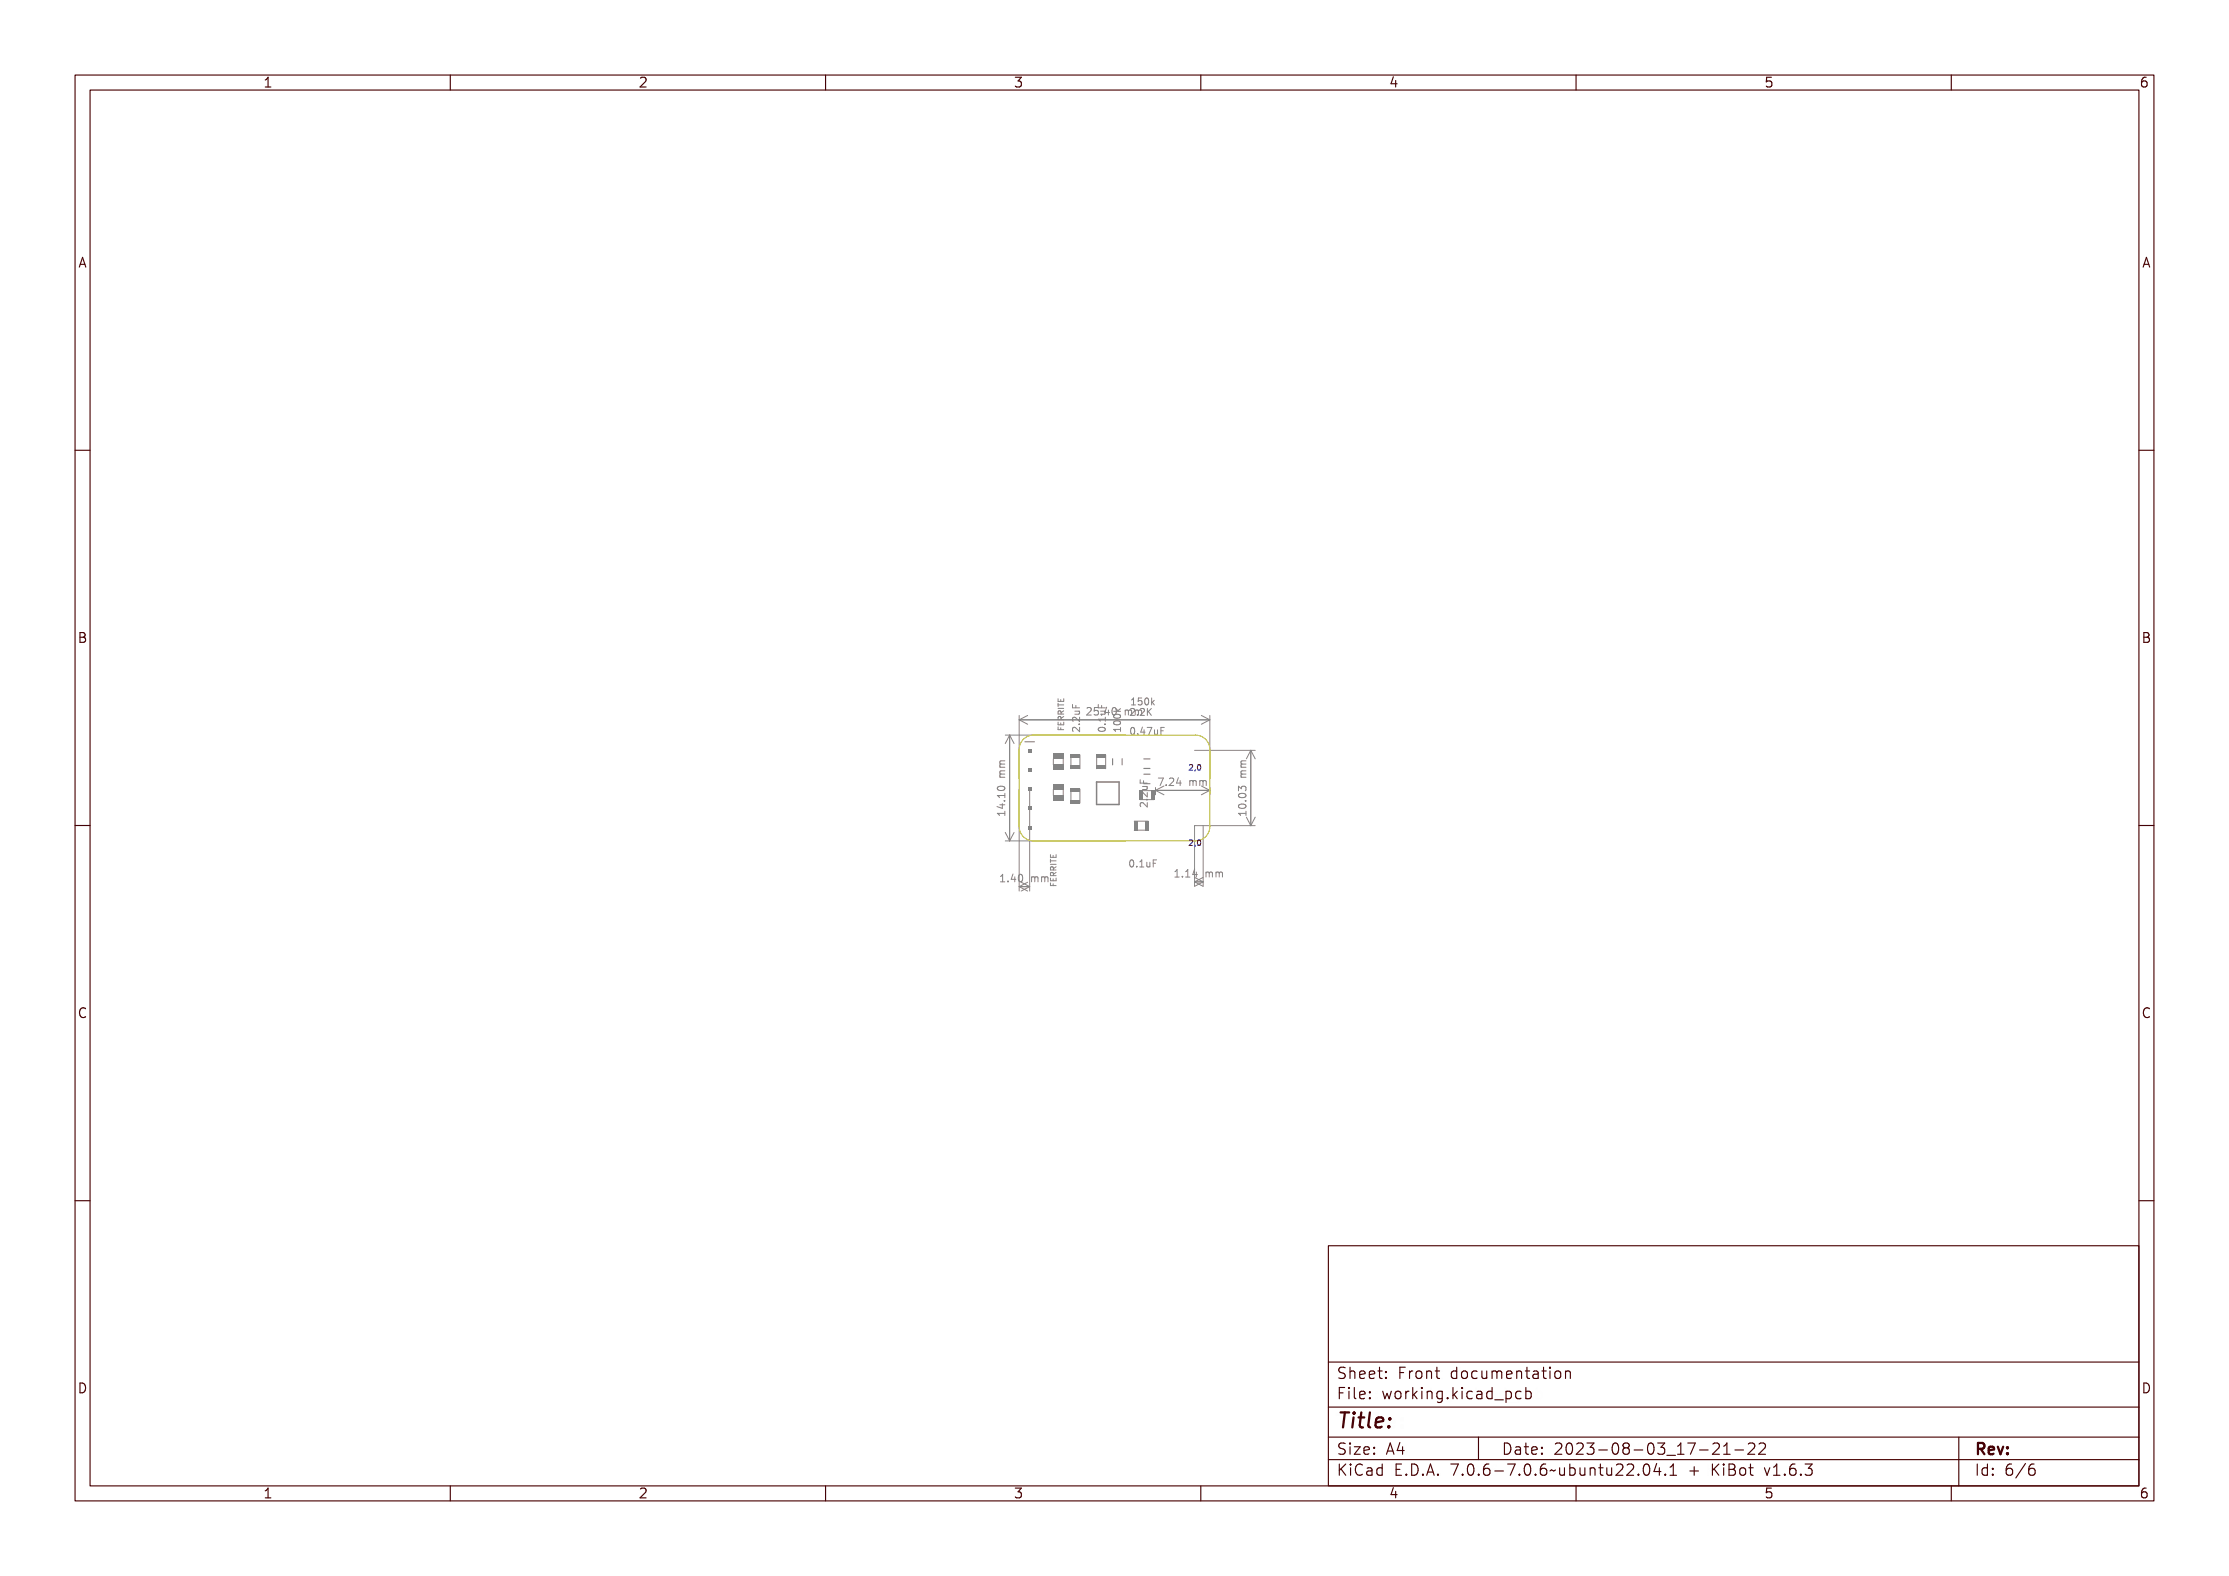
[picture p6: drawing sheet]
<svg xmlns="http://www.w3.org/2000/svg" width="297mm" height="210mm" viewBox="0 0 297 210" stroke-linecap="round" stroke-linejoin="round" font-family="sans-serif">
<defs><g id="words">
<text font-size="2.7" fill="#480000" x="178" y="190.3">Title:</text>
<g font-size="2" fill="#480000">
<text x="178" y="183.7">Sheet: Front documentation</text>
<text x="178" y="186.5">File: working.kicad_pcb</text>
<text x="178" y="193.9">Size: A4</text>
<text x="178" y="196.6">KiCad E.D.A. 7.0.6-7.0.6~ubuntu22.04.1 + KiBot v1.6.3</text>
<text x="200" y="193.9">Date: 2023-08-03_17-21-22</text>
<text x="263" y="196.6">Id: 6/6</text>
<text x="263" y="193.9">Rev:</text>
</g>
<g font-size="1.7" fill="#480000">
<text x="35" y="11.7">1</text>
<text x="85" y="11.7">2</text>
<text x="135" y="11.7">3</text>
<text x="185" y="11.7">4</text>
<text x="235" y="11.7">5</text>
<text x="285" y="11.7">6</text>
<text x="10.5" y="35.7">A</text>
<text x="285.5" y="35.7">A</text>
<text x="10.5" y="85.6">B</text>
<text x="285.5" y="85.6">B</text>
<text x="10.5" y="135.7">C</text>
<text x="285.5" y="135.7">C</text>
<text x="10.5" y="185.6">D</text>
<text x="285.5" y="185.6">D</text>
<text x="35" y="199.7">1</text>
<text x="85" y="199.7">2</text>
<text x="135" y="199.7">3</text>
<text x="185" y="199.7">4</text>
<text x="235" y="199.7">5</text>
<text x="285" y="199.7">6</text>
</g>
<g font-size="1.3" fill="#848484">
<text x="145.3" y="95.3">25.40 mm</text>
<text x="147.3" y="97.7" transform="rotate(-90 147.3 97.7)">0.1uF</text>
<text x="150.4" y="97.9">0.47uF</text>
<text x="154.8" y="104.7">7.24 mm</text>
<text x="133.9" y="108.2" transform="rotate(-90 133.9 108.2)">14.10 mm</text>
<text x="166.1" y="108.2" transform="rotate(-90 166.1 108.2)">10.03 mm</text>
<text x="133.7" y="117.5">1.40 mm</text>
<text x="150.3" y="115.6">0.1uF</text>
<text x="156.9" y="116.9">1.14 mm</text>
</g>
<g font-size="1.2" fill="#848484">
<text x="150.4" y="95.4">2.2K</text>
<text x="150.5" y="94">150k</text>
</g>
<g font-size="1" fill="#000084">
<text x="158.3" y="102.7">2,0</text>
<text x="158.3" y="112.8">2,0</text>
</g>
</g></defs>
<g fill="none" stroke="#848484" stroke-width=".13">
<path d="M133.9 98h16M134.5 98v14.1M134.5 98l.6 1.1M134.5 98l-.6 1.1M135.8 95.3v8.5M135.8 95.9h25.4M135.8 95.9l1.1 .6M136.9 95.3l-1.1 .6M141 96.9v.3h.7M141 93.1v.4h.7v-.4M141 93.7v.4M141 96.2v.4h.7v-.4"/>
<path d="M141 94.4h.7M141 93.9h.7M141 96.9h.1v.3h.2v-.3h.1v.3h.4v.1h-.8zM141 96.3h.1v.4h.2v-.4h.1v.4h.3v-.4h.1v.4h-.8zM141 94.5h.1v.2h.6v-.2h.1v.4h-.1v-.1h-.6v.1h-.1zM141 93.8h.1v.3h.7v.1h-.7v.2h-.1zM141 93.3h.1v.3h.2v-.3h.1v.3h.3v-.3h.1v.4h-.8zM141.1 95.8l.2-.1 .1 .2 .4-.3v.1l-.3 .3v.1h.3v.1h-.8zM141.1 95.2l.2-.1 .1 .2 .4-.3v.1l-.3 .3v.1h.3v.1h-.8zM141.1 95.9h.2l.1 .2h-.3zM141.1 95.3h.2l.1 .2h-.3zM141.3 93.2v.3"/>
<path d="M141.3 96.3v.3M141.3 97v.2M141.4 95.1l-.1-.3h-.2l-.1 .3h.7M141.4 95.9l-.1-.4h-.2l-.1 .4h.7M141.7 95.5l-.3 .2M141.7 94.7l-.3 .3M142.9 93.9v.4h.9M143 94h.1v.4h.2v-.4h.2v.4h.4v.1h-.9zM143 97.1a.58 .58 0 0 1 .8 .4v-.5h.1v.6l-.3-.2a.26 .26 0 0 0-.3-.2 .26 .26 0 0 0-.2 .2v.2h-.1v-.1zM143 95.6a.58 .58 0 0 1 .8 .3v-.4h.1v.6l-.3-.2a.26 .26 0 0 0-.3-.2 .26 .26 0 0 0-.2 .2v.2h-.1v-.2zM143.2 94.8h.7v.1h-.1a.22 .22 0 0 1 .1 .3 .22 .22 0 0 1-.3 .1h-.4v-.1h.5l.1-.1-.1-.2h-.5zM143.2 94.8h.6"/>
<path d="M143.4 94v.3M143.7 96.5h.2v.1h-.2zM143.8 94.8v.1v.2l-.6 .1M143.8 96.5h.1M143.8 96.9v.6l-.6-.6-.3 .2 .1 .4M143.8 95.6v.6l-.6-.6-.3 .2 .1 .3M145 94.3l-.2 .1M145.4 94.7l-.6 .6h.6M145.4 94.4a.35 .35 0 0 1 .5 .1 .35 .35 0 0 1-.2 .5l-.2 .2h.5v.1h-.6l.2-.3a.27 .27 0 0 0 .2-.3 .27 .27 0 0 0-.2-.3l-.2 .1zM146.2 94.4h.5v.1h-.4v.2a.36 .36 0 0 1 .5 .4 .36 .36 0 0 1-.6 .2v-.1a.26 .26 0 0 0 .4 0 .26 .26 0 0 0 0-.3 .26 .26 0 0 0-.4-.1zM146.4 95.7h.8v-.2h.1v.5h-.1v-.2h-.7l.1 .2h-.2zM146.4 94h.1v.4h.3v-.4h.1v.4h.4v.1h-.9z"/>
<path d="M146.4 97.2l.5-.2a.37 .37 0 0 1 .4 .3 .53 .53 0 0 1-.4 .3 .53 .53 0 0 1-.5-.3zM146.5 97.2a.41 .41 0 0 1 .7 .2 .41 .41 0 0 1-.7-.2zM146.6 94.8h.7v.1h-.1a.22 .22 0 0 1 .1 .3 .22 .22 0 0 1-.2 .1h-.5v-.1h.5l.1-.1-.1-.2h-.5zM147.1 96.5h.2v.1h-.2zM147.2 95.1h.2v.2h-.2zM148.2 94.4h.1v.6h.1v.1h-.1v.2h-.1v-.2h-.4zM148.2 94.5v.5h-.3zM148.4 96.2a.54 .54 0 0 1 .9 .2 .52 .52 0 0 1-.9-.1zM148.4 97.2h.8v-.2h.1v.5h-.1v-.2h-.6v.3h-.1zM148.5 96.5l.4-.2a.36 .36 0 0 1 .5 .3 .52 .52 0 0 1-.5 .3 .52 .52 0 0 1-.5-.3zM148.5 95.7l.4-.1a.36 .36 0 0 1 .5 .3 .52 .52 0 0 1-.5 .2 .52 .52 0 0 1-.5-.2zM148.6 96.5a.4 .4 0 0 1 .6 .2 .41 .41 0 0 1-.6-.2z"/>
<path d="M148.6 95.8a.4 .4 0 0 1 .6 .1 .41 .41 0 0 1-.6-.1zM148.7 94.5a.27 .27 0 0 1 .4 0l.1 .1a.43 .43 0 0 1 0 .5 .43 .43 0 0 1-.4 .2 .69 .69 0 0 1-.1-.8zM148.7 94.8l.2 .3 .4-.3v.1l-.3 .2 .3 .1v.1h-.9v-.1h.6l-.3-.3zM148.8 94.5l.1-.1a.54 .54 0 0 1 0 .8l-.2-.2zM149.3 96.9v.6M149.3 97.2h-.9l.2 .3M150.2 94.6h.3v.1l.3-.1v.7h-.1v-.6l-.1 .1v.5h-.1l-.1-.6-.1 .6h-.1zM150.5 94.5a.33 .33 0 0 1 .5 .1 .33 .33 0 0 1-.2 .5l-.2 .2h.4v.1h-.5l.2-.3a.25 .25 0 0 0 .2-.3 .25 .25 0 0 0-.2-.2h-.2zM150.6 97.1a.27 .27 0 0 1 .3-.1 .27 .27 0 0 1 .2 .2v.3a.37 .37 0 0 1-.3 .4l-.2-.1-.1-.1zM150.7 93.1h.3v.8h.2v.1h-.5v-.1h.2v-.7h-.2zM150.7 97.1a.39 .39 0 0 1 .3 .3 .39 .39 0 0 1-.2 .4l-.2-.2zM151 94.6h.3v.1l.3-.1v.7h-.1v-.6l-.1 .1v.5h-.1l-.1-.6-.1 .6h-.1z"/>
<path d="M151.4 93.1h.5v.1h-.4v.2a.33 .33 0 0 1 .4 .4 .33 .33 0 0 1-.5 .1v-.1a.23 .23 0 0 0 .3 .1 .23 .23 0 0 0 0-.3 .23 .23 0 0 0-.3-.1zM151.4 95.2h.2v.2h-.2zM151.5 97.7h.1v.2h-.1zM152 94.5a.33 .33 0 0 1 .5 .1 .33 .33 0 0 1-.2 .5l-.2 .2h.4v.1h-.5l.2-.3a.25 .25 0 0 0 .2-.3 .25 .25 0 0 0-.2-.2h-.2zM152.2 93.2a.27 .27 0 0 1 .3-.1 .27 .27 0 0 1 .2 .2v.2a.36 .36 0 0 1-.3 .5 .53 .53 0 0 1-.2-.8zM152.3 93.2a.39 .39 0 0 1 .3 .3 .39 .39 0 0 1-.2 .4l-.2-.2zM152.4 97h.1v.6h.1v.1h-.1v.2h-.1v-.2h-.4zM152.4 97.1v.5h-.3zM152.7 94.5h.1v.4l.4-.4h.2l-.4 .3 .4 .6h-.2l-.3-.5-.1 .1v.4h-.1zM152.8 97h.5l-.3 .9h-.1l.3-.8h-.4zM152.9 93h.1v.6l.3-.3h.1l-.2 .3 .3 .4h-.2l-.2-.4-.1 .4h-.1zM153.6 97.2h.1v.5l.1 .1 .2-.1v-.5h.1v.7h-.1v-.1a.22 .22 0 0 1-.3 .1 .22 .22 0 0 1-.1-.2z"/>
<path d="M154.3 97h.6v.1h-.4v.3h.3v.1h-.3v.4h-.2zM159.2 100h8M160.1 95.3l1.1 .6M161.2 95.3v8.5M161.2 95.9l-1.1 .6M166.7 100v10M166.7 100l.5 1.1M166.7 100l-.6 1.1M133 107.7h.8v-.2h.1v.5h-.1v-.2h-.7v.3h-.1zM133 106.8h.6v-.1h.1v.1h.2v.1h-.2v.4h-.1l-.6-.3zM133 105.3h.8v-.2h.1v.5h-.1v-.2h-.7v.2h-.1zM133 104.5a.62 .62 0 0 1 .9 .1 .56 .56 0 0 1-.5 .3 .56 .56 0 0 1-.5-.3z"/>
<path d="M133 108.5l.2 .2M133.1 104.5l.5-.1 .2 .2a.54 .54 0 0 1-.8 0zM133.1 106.9h.5v.3zM133.2 102.7h.7v.1h-.6l.1 .1h.5v.2h-.6l.6 .1v.1h-.7v-.3h.1zM133.2 101.9h.7v.1h-.6l.1 .1h.5v.2h-.6l.6 .1v.1h-.7v-.3h.1zM133.3 117.5h.6M133.4 116.7l-.1 .1M133.7 106.1h.2v.2h-.2zM133.9 116.6h.3v.8h.2v.1h-.5v-.1h.2v-.7h-.2zM133.9 108.1v.6M133.9 101.4h-.6M133.9 112.1h16"/>
<path d="M133.9 110.9l.6 1.2M134.8 117.3h.2v.2h-.2zM135.1 110.9l-.6 1.2M135.8 116.6h.1v.6h.1v.1h-.1v.2h-.1v-.2h-.4zM135.8 116.7v.5h-.3zM135.8 105.2v13.5M135.8 118.1h1.4M135.8 118.1l1.1 .6M136.1 117.6l1.1 .5M136.3 116.7a.27 .27 0 0 1 .4 0l.1 .1a.43 .43 0 0 1 0 .5 .43 .43 0 0 1-.4 .2 .69 .69 0 0 1-.1-.8zM136.4 116.7h.1a.54 .54 0 0 1 0 .8l-.2-.3zM136.9 117.6l-1.1 .5"/>
<path d="M137.2 105.2v13.5M137.2 118.1l-1.1 .6M137.8 116.8h.3v.1l.3-.1v.7h-.1v-.6l-.1 .1v.5h-.2v-.6l-.1 .6h-.1zM138.6 116.8h.3v.1l.3-.1v.7h-.1v-.6l-.1 .1v.5h-.1l-.1-.6-.1 .6h-.1zM140 117.7v.3h.7M140 113.9v.3h.7v-.3M140 114.5v.4M140 117v.4h.7v-.4M140 115.2h.7M140 114.7h.7M140 117.4h.1v.3h.2v-.3h.1v.3h.3v.1h-.7zM140 116.8h.1v.3h.2v-.3h.1v.3h.3v-.3v.4h-.7z"/>
<path d="M140 115h.1v.2h.6v-.2v.4v-.1h-.6v.1h-.1zM140 114.3h.1v.3h.6v.1h-.6v.2h-.1zM140 113.8h.1v.3h.2v-.3h.1v.3h.3v-.3v.4h-.7zM140.1 116.3l.2-.1 .1 .1 .3-.2v.1l-.3 .3v.1h.3h-.7zM140.1 115.7l.2-.1 .1 .1 .3-.2v.1l-.3 .3h.3v.1h-.7zM140.1 116.3h.2l.1 .3h-.3zM140.1 115.7h.2l.1 .2h-.3zM140.3 114v.2M140.3 117.1v.3M140.3 117.8v.2M140.4 115.9l-.1-.3-.3-.1v.4h.7M140.4 116.7l-.1-.4h-.3v.4h.7"/>
<path d="M140.7 116.3l-.3 .2M140.7 115.5l-.3 .3M150.5 114.8a.27 .27 0 0 1 .3-.2 .27 .27 0 0 1 .1 .3l.1 .2a.37 .37 0 0 1-.3 .5l-.2-.1-.1-.2zM150.6 114.8a.39 .39 0 0 1 .3 .3 .39 .39 0 0 1-.2 .4l-.2-.2zM151.3 115.4h.2v.2h-.2zM151.9 103.9v.5h1M152 114.7l.3-.1v.9h.2v.1h-.5v-.1h.2v-.7h-.2zM152 104h.1v.4h.3v-.3h.1v.3h.4v.2h-.9zM152 107.2a.58 .58 0 0 1 .8 .3v-.4h.1v.5l-.3-.2a.26 .26 0 0 0-.3-.2 .26 .26 0 0 0-.2 .2l.1 .2h-.2v-.1zM152 105.6a.58 .58 0 0 1 .8 .4v-.4h.1v.5l-.3-.2a.26 .26 0 0 0-.3-.2 .26 .26 0 0 0-.2 .2l.1 .2h-.2v-.1zM152.2 104.8h.7v.1h-.1a.22 .22 0 0 1 .1 .3 .22 .22 0 0 1-.3 .1h-.4v-.1h.5l.1-.1-.1-.2h-.5zM152.2 104.8h.7"/>
<path d="M152.4 104v.4M152.7 114.9h.1v.5l.1 .1 .2-.1v-.5h.1v.7h-.1v-.1a.22 .22 0 0 1-.3 .1 .22 .22 0 0 1-.1-.3zM152.7 106.5h.2v.2h-.2zM152.8 104.8l.1 .1-.1 .3h-.6M152.8 106.5h.1M152.9 107v.5l-.7-.5-.3 .1 .1 .4M152.9 105.6v.6l-.7-.6-.3 .2 .1 .3M153.5 114.6h.5v.2h-.4v.2h.4v.1h-.4v.5h-.1zM154 104.9v1M154 105.3h7.2M154 105.3l1.1 .6M154.3 103.7h.7"/>
<path d="M154.9 103.8h.6l-.4 .9h-.1l.3-.8h-.4zM155.1 104.7l-1.1 .6M155.9 104.5h.2v.2h-.2zM156.5 103.8a.35 .35 0 0 1 .5 .1 .35 .35 0 0 1-.2 .5l-.2 .2h.5v.1h-.6l.2-.3a.27 .27 0 0 0 .2-.3 .27 .27 0 0 0-.2-.3l-.2 .1zM156.6 116.9h.5M156.6 116.1v.1M157.1 116l.3-.1v.9h.2v.1h-.5v-.1h.2v-.7h-.2zM157.6 103.8h.2v.6h.1v.1h-.1v.2h-.1v-.2h-.5zM157.7 103.9v.5h-.3zM158.1 116.7h.1v.2h-.1zM158.7 116l.4-.1v.9h.2v.1h-.6v-.1h.2v-.7h-.2zM158.9 104h.2l.1 .1 .2-.1 .1 .7h-.1l-.1-.6-.1 .1v.5h-.1l-.1-.6v.6h-.1z"/>
<path d="M159.2 117.5h1.1M159.2 117.5l1.1 .6M159.2 116.9l1.1 .6M159.7 104h.2l.1 .1 .2-.1 .1 .7h-.1l-.1-.6-.1 .1v.5h-.1v-.6l-.1 .6h-.1zM159.8 115.9h.2v.7h.1v.1h-.1v.2h-.2v-.2h-.4zM159.8 116.1v.5h-.3zM160.1 104.7l1.1 .6M160.3 116.9l-1.1 .6M160.3 110v8.1M160.3 117.5l-1.1 .6M161 116.2h.3l.1 .1 .2-.1 .1 .7h-.1l-.1-.6-.1 .1v.5h-.1l-.1-.6-.1 .6h-.1zM161.2 104.9v1"/>
<path d="M161.2 105.3l-1.1 .6M161.8 116.2h.3l.1 .1 .2-.1 .1 .7h-.1l-.1-.6-.1 .1v.5h-.1l-.1-.6-.1 .6h-.1zM165.1 107.7h.9v-.2h.1v.5h-.1v-.2h-.8l.1 .3h-.2zM165.1 106.9a.62 .62 0 0 1 1 .1 .56 .56 0 0 1-.5 .3 .56 .56 0 0 1-.5-.3zM165.1 105.3a.62 .62 0 0 1 1 .1 .56 .56 0 0 1-.5 .3 .56 .56 0 0 1-.5-.3zM165.1 104.4l.3-.1 .1 .2a.31 .31 0 0 1 .5-.1 .31 .31 0 0 1 .1 .4l-.2 .1a.23 .23 0 0 0 .1-.3 .23 .23 0 0 0-.4 0v.1h-.1a.19 .19 0 0 0-.1-.2 .19 .19 0 0 0-.3 .1 .19 .19 0 0 0 .1 .2l-.1 .1zM165.2 108.5l.1 .2M165.2 106.9l.6-.1 .2 .2a.54 .54 0 0 1-.8 0zM165.2 105.3l.6-.1 .2 .2a.54 .54 0 0 1-.8 0zM165.3 102.7h.8v.1h-.7l.1 .1h.6v.2h-.7l.7 .1v.1h-.8v-.3h.1zM165.3 101.9h.8v.1h-.7l.1 .1h.6v.2h-.7l.7 .1v.1h-.8v-.3h.1zM165.9 106.1h.2v.2h-.2z"/>
<path d="M166 101.4h-.6M166 108.1v.6M166.1 108.9l.6 1.1M167.2 110h-8v8.1M167.2 108.9l-.5 1.1"/>
<circle cx="146.9" cy="97.3" r=".08"/>
<circle cx="148.9" cy="95.9" r=".08"/>
<circle cx="148.9" cy="96.6" r=".08"/>
<circle cx="148.9" cy="94.8" r=".09"/>
<circle cx="150.8" cy="97.5" r=".08"/>
<circle cx="152.4" cy="93.5" r=".08"/>
<circle cx="133.4" cy="104.6" r=".09"/>
<circle cx="136.5" cy="117.1" r=".09"/>
<circle cx="150.7" cy="115.1" r=".08"/>
<circle cx="165.6" cy="107" r=".09"/>
<circle cx="165.6" cy="105.4" r=".09"/>
</g>
<path d="M136.6 98.8h1.2" fill="none" stroke="#848484" stroke-width=".15"/>
<g fill="#848484">
<path d="M136.9 99.9h.6v.5h-.6z" fill-rule="evenodd"/>
<path d="M136.9 102.4h.6v.5h-.6z" fill-rule="evenodd"/>
<path d="M136.9 104.9h.6v.5h-.6z" fill-rule="evenodd"/>
<path d="M136.9 107.5h.6v.5h-.6z" fill-rule="evenodd"/>
<path d="M136.9 110h.6v.5h-.6z" fill-rule="evenodd"/>
</g>
<path d="M152.4 101.1h.8M152.4 102.4h.8" fill="none" stroke="#848484" stroke-width=".15"/>
<path d="M142.7 105.2v1.8M143.9 105.2v1.8" fill="none" stroke="#848484" stroke-width=".13"/>
<g fill="#848484">
<path d="M142.6 105.1h1.3v.5h-1.3z" fill-rule="evenodd"/>
<path d="M142.6 106.6h1.3v.5h-1.3z" fill-rule="evenodd"/>
</g>
<path d="M152.4 104.4h.8M152.4 103.2h.8" fill="none" stroke="#848484" stroke-width=".15"/>
<path d="M146.1 104.2h3v3h-3z" fill="none" stroke="#848484" stroke-width=".2"/>
<path d="M151.9 105.4h1.8M151.9 106.6h1.8" fill="none" stroke="#848484" stroke-width=".13"/>
<g fill="#848484">
<path d="M151.8 105.3h.5v1.3h-.5z" fill-rule="evenodd"/>
<path d="M153.3 105.3h.5v1.3h-.5z" fill-rule="evenodd"/>
</g>
<path d="M140.3 101.1v.8M141.7 101.1v.8" fill="none" stroke="#848484" stroke-width=".13"/>
<g fill="#848484">
<path d="M140.3 101.9h1.4v.7h-1.4z" fill-rule="evenodd"/>
<path d="M140.3 100.4h1.4v.8h-1.4z" fill-rule="evenodd"/>
</g>
<path d="M142.7 100.6v1.8M143.9 100.6v1.8" fill="none" stroke="#848484" stroke-width=".13"/>
<g fill="#848484">
<path d="M142.6 102h1.3v.5h-1.3z" fill-rule="evenodd"/>
<path d="M142.6 100.5h1.3v.5h-1.3z" fill-rule="evenodd"/>
</g>
<path d="M140.3 105.2v.8M141.7 105.2v.7" fill="none" stroke="#848484" stroke-width=".13"/>
<g fill="#848484">
<path d="M140.3 105.9h1.4v.8h-1.4z" fill-rule="evenodd"/>
<path d="M140.3 104.5h1.4v.7h-1.4z" fill-rule="evenodd"/>
</g>
<path d="M151.1 109.4h1.9M151.1 110.6h1.9" fill="none" stroke="#848484" stroke-width=".13"/>
<g fill="#848484">
<path d="M151.1 109.4h.5v1.3h-.5z" fill-rule="evenodd"/>
<path d="M152.6 109.4h.5v1.3h-.5z" fill-rule="evenodd"/>
</g>
<path d="M146.1 100.6v1.8M147.3 100.6v1.8" fill="none" stroke="#848484" stroke-width=".13"/>
<g fill="#848484">
<path d="M146.1 102h1.3v.5h-1.3z" fill-rule="evenodd"/>
<path d="M146.1 100.5h1.3v.5h-1.3z" fill-rule="evenodd"/>
</g>
<path d="M148.2 101.1v.8M149.5 101.1v.8" fill="none" stroke="#848484" stroke-width=".15"/>
<path d="M136.4 98.5l.8-.5h.5h21.6a1.91 1.91 0 0 1 1.9 1.9v10.2a1.91 1.91 0 0 1-1.9 2h-21.6a1.91 1.91 0 0 1-1.9-2v-10.2l.1-.5z" fill="none" stroke="#c2c200" stroke-width=".13"/>
<g fill="none" stroke="#000084" stroke-width=".13">
<path d="M158.4 112.1a.27 .27 0 0 1 .4 0 .27 .27 0 0 1-.2 .4l-.1 .2h.3v.1h-.4l.2-.4a.18 .18 0 0 0 .1-.3 .18 .18 0 0 0-.3 .1zM158.4 102a.26 .26 0 0 1 .4 .1 .26 .26 0 0 1-.2 .4l-.1 .1h.3v.1h-.4l.2-.3a.18 .18 0 0 0 .1-.3 .18 .18 0 0 0-.3 0zM159.1 112.6h.2v.1l-.2 .2zM159.1 102.6h.2v.1l-.2 .2zM159.6 112.1l.1-.1a.35 .35 0 0 1 .3 .4 .35 .35 0 0 1-.3 .4l-.1-.2zM159.6 102.1l.1-.1a.35 .35 0 0 1 .3 .4 .35 .35 0 0 1-.3 .3l-.1-.2zM159.7 112.1a.3 .3 0 0 1 .2 .3 .3 .3 0 0 1-.2 .3v-.3zM159.7 102.1a.3 .3 0 0 1 .2 .3 .3 .3 0 0 1-.2 .2v-.2z"/>
<circle cx="159.8" cy="112.4" r=".06"/>
<circle cx="159.8" cy="102.4" r=".06"/>
</g>
<g fill="none" stroke="#480000" stroke-width=".15">
<path d="M10 10h277v190h-277zM12 12h273v186h-273zM60 10v2M110 10v2M160 10v2M210 10v2M260 10v2M10 60h2M285 60h2M10 110h2M285 110h2M10 160h2"/>
<path d="M285 160h2M177 166h108v32h-108zM60 198v2M110 198v2M160 198v2M177 181.5h108M177 187.5h108M177 191.5h108M177 194.5h108M178.1 195.2h.2v.6l.6-.6h.3l-.6 .6 .6 .8h-.2l-.5-.7-.2 .2v.5h-.2zM178.2 185h.9v.2h-.7v.4h.6v.2h-.6v.7h-.2zM178.3 182.4l.5-.1h.2v.2a.34 .34 0 0 0-.4-.1 .34 .34 0 0 0-.2 .4 .62 .62 0 0 1 .6 .7 .71 .71 0 0 1-.8 .2v-.2a.4 .4 0 0 0 .4 .1 .4 .4 0 0 0 .3-.3l-.4-.2a.4 .4 0 0 1-.3-.3 .4 .4 0 0 1 .1-.4z"/>
<path d="M178.3 192.5l.5-.1h.2v.2a.34 .34 0 0 0-.4-.1 .34 .34 0 0 0-.2 .4 .62 .62 0 0 1 .6 .7 .71 .71 0 0 1-.8 .2v-.2a.4 .4 0 0 0 .4 .1 .4 .4 0 0 0 .3-.3l-.4-.2a.4 .4 0 0 1-.3-.3 .4 .4 0 0 1 .1-.4zM179.4 182.2h.2v.6a.35 .35 0 0 1 .4-.1 .35 .35 0 0 1 .2 .4v.6h-.2v-.8l-.2-.1a.28 .28 0 0 0-.2 .3v.6h-.2zM179.5 185.4h.4v.9h.4v.2h-.9v-.2h.3v-.8h-.2zM179.5 192.8h.4v.9h.4v.1h-.9v-.1h.3v-.8h-.2zM179.5 195.6h.4v.9h.4v.1h-.9v-.1h.3v-.8h-.2zM179.7 184.9h.2v.3h-.2zM179.7 192.3h.2v.3h-.2zM179.7 195.1h.2v.3h-.2zM180.6 184.9h.4v1.3l.1 .1h.3v.2a.4 .4 0 0 1-.5-.4v-1h-.3zM180.6 192.8h.8v.1l-.6 .8h.6v.1h-.8v-.1l.6-.8h-.6zM180.7 182.8a.49 .49 0 0 1 .6-.1 .49 .49 0 0 1 .2 .5h-.8a.42 .42 0 0 0 .3 .4 .42 .42 0 0 0 .4-.1v.2a.6 .6 0 0 1-.8-.1 .6 .6 0 0 1 .1-.8zM180.7 195.4l.3-.2h.2h.3v.2a.43 .43 0 0 0-.6 0 .43 .43 0 0 0-.2 .5 .43 .43 0 0 0 .2 .5 .43 .43 0 0 0 .6 0v.2a.62 .62 0 0 1-.7 0 .62 .62 0 0 1-.3-.7z"/>
<path d="M180.8 182.9l.2-.1a.27 .27 0 0 1 .3 .3h-.6zM181.8 195.6a.5 .5 0 0 1 .6-.1 .5 .5 0 0 1 .2 .5v.6h-.1v-.1a.38 .38 0 0 1-.5 .2 .38 .38 0 0 1-.2-.5 .38 .38 0 0 1 .4-.2h.3a.35 .35 0 0 0-.3-.4 .35 .35 0 0 0-.4 .2zM181.9 182.8a.49 .49 0 0 1 .6-.1 .49 .49 0 0 1 .2 .5h-.8a.42 .42 0 0 0 .3 .4 .42 .42 0 0 0 .5-.1v.2a.6 .6 0 0 1-.9-.1 .6 .6 0 0 1 .1-.8zM181.9 185.5a.49 .49 0 0 1 .6-.1 .49 .49 0 0 1 .2 .5h-.8a.42 .42 0 0 0 .3 .4 .42 .42 0 0 0 .5-.1v.2a.6 .6 0 0 1-.9-.1 .6 .6 0 0 1 .1-.8zM181.9 192.9a.49 .49 0 0 1 .6-.1 .49 .49 0 0 1 .2 .5h-.8a.42 .42 0 0 0 .3 .4 .42 .42 0 0 0 .5-.1v.2a.6 .6 0 0 1-.9-.1 .6 .6 0 0 1 .1-.8zM182 196.2l.5-.1a.31 .31 0 0 1-.2 .4 .31 .31 0 0 1-.4-.1zM182 182.9l.2-.1a.27 .27 0 0 1 .3 .3h-.6zM182 185.6l.2-.1a.27 .27 0 0 1 .3 .3h-.6zM182 193l.2-.1a.27 .27 0 0 1 .3 .3h-.6zM183 195.7l.4-.2 .2 .2v-.6h.2v1.5h-.2v-.1a.42 .42 0 0 1-.5 .1 .42 .42 0 0 1-.2-.5zM183.2 195.8a.23 .23 0 0 1 .4 0v.3a.33 .33 0 0 1-.2 .4 .48 .48 0 0 1-.2-.7zM183.2 182.3h.2v.4h.4v.1h-.4v.7l.1 .1h.3v.1a.41 .41 0 0 1-.6-.3v-.6h-.3v-.1h.3z"/>
<path d="M183.3 185.4h.2v.3h-.2zM183.3 186.2h.2v.3h-.2zM183.3 192.8h.2v.3h-.2zM183.3 193.6h.2v.2h-.2zM184.5 182.7h.2v.3h-.2zM184.5 183.5h.2v.2h-.2zM185.2 185.4h.2l.2 .8 .1-.5h.2l.2 .5 .1-.8h.2l-.2 1.1h-.2l-.2-.7-.2 .7h-.1zM185.4 195.2h.9v.2h-.7v.4h.6v.2h-.6v.5h.7v.1h-.9zM185.7 192.4h.2l.5 1.4h-.2l-.1-.3h-.5l-.1 .3h-.2zM185.8 192.6l.2 .7h-.4zM186.6 182.3h.9v.2h-.7v.4h.6v.2h-.6v.6h-.2zM186.7 185.5a.56 .56 0 0 1 .8 .2 .56 .56 0 0 1-.3 .7 .57 .57 0 0 1-.6-.2 .57 .57 0 0 1 .1-.7z"/>
<path d="M186.8 185.6a.26 .26 0 0 1 .3-.1 .26 .26 0 0 1 .2 .2v.2a.33 .33 0 0 1-.3 .4l-.2-.2zM186.9 196.4h.2v.2h-.2zM187.1 192.4h.2v.9h.2v.2h-.2v.3h-.2v-.3h-.6v-.2zM187.1 192.6v.7h-.4zM187.8 195.2a.76 .76 0 0 1 .9 .7 .76 .76 0 0 1-.9 .7zM188 195.4h.3a.73 .73 0 0 1 0 1.1h-.3zM188 182.7h.2v.2a.41 .41 0 0 1 .6-.2v.2a.37 .37 0 0 0-.5-.1 .37 .37 0 0 0-.1 .4v.5h-.2zM188 185.4h.2v.2a.41 .41 0 0 1 .6-.2v.2a.37 .37 0 0 0-.5-.1 .37 .37 0 0 0-.1 .4v.6h-.2zM189.1 184.9h.1v.9l.5-.4h.2l-.4 .4 .5 .7h-.2l-.4-.6-.2 .1v.5h-.1zM189.1 182.8a.56 .56 0 0 1 .8 .2 .56 .56 0 0 1-.3 .7 .57 .57 0 0 1-.6-.2 .57 .57 0 0 1 .1-.7zM189.2 182.9a.26 .26 0 0 1 .3-.1 .26 .26 0 0 1 .2 .2v.2a.33 .33 0 0 1-.3 .4l-.2-.2zM189.3 196.4h.3v.2h-.3z"/>
<path d="M190.2 182.7h.2v.1a.35 .35 0 0 1 .4-.1 .35 .35 0 0 1 .3 .4v.6h-.2v-.8l-.2-.1a.28 .28 0 0 0-.3 .3v.6h-.2zM190.3 185.4h.4v.9h.4v.2h-.9v-.2h.4v-.8h-.3zM190.5 195.2h.3l.4 1.4h-.2l-.1-.3h-.5l-.1 .3h-.2zM190.6 184.9h.1v.3h-.1zM190.6 195.4l.2 .7h-.4zM191.4 185.4h.2v.1a.35 .35 0 0 1 .4-.1 .35 .35 0 0 1 .3 .4v.7h-.2v-.9l-.2-.1a.28 .28 0 0 0-.3 .3v.7h-.2zM191.7 182.3h.1v.4h.4v.1h-.4v.7l.1 .1h.3v.1a.41 .41 0 0 1-.5-.3v-.6h-.3v-.1h.3zM191.7 196.4h.3v.2h-.3zM192.7 185.5l.3-.2 .3 .2v-.1h.2v1a.53 .53 0 0 1-.8 .4v-.2a.36 .36 0 0 0 .4 .1 .36 .36 0 0 0 .2-.4l-.2 .1a.51 .51 0 0 1-.5-.2 .51 .51 0 0 1 0-.5zM192.8 185.6a.25 .25 0 0 1 .3-.1 .25 .25 0 0 1 .2 .2v.2a.32 .32 0 0 1-.3 .4 .47 .47 0 0 1-.2-.7zM193.8 195.2h.9l-.5 1.4h-.2l.5-1.2h-.7zM193.9 182.8l.3-.2 .3 .2v-.6h.2v1.5h-.2v-.1a.42 .42 0 0 1-.6 .1 .42 .42 0 0 1-.1-.5z"/>
<path d="M194.1 182.8a.42 .42 0 0 1 .4 .4 .42 .42 0 0 1-.3 .4 .48 .48 0 0 1-.1-.8zM194.1 186.2h.3v.3h-.3zM195.1 184.9h.2v.9l.4-.4h.3l-.5 .4 .5 .7h-.2l-.4-.6-.1 .1v.5h-.2zM195.1 182.8a.56 .56 0 0 1 .8 .2 .56 .56 0 0 1-.3 .7 .57 .57 0 0 1-.6-.2 .57 .57 0 0 1 .1-.7zM195.2 182.9a.26 .26 0 0 1 .3-.1 .26 .26 0 0 1 .2 .2v.2a.33 .33 0 0 1-.3 .4l-.2-.2zM195.3 196.4h.3v.2h-.3zM196.3 185.4h.5v.9h.3v.2h-.9v-.2h.4v-.8h-.3zM196.3 195.4a.45 .45 0 0 1 .5-.2 .45 .45 0 0 1 .3 .5v.5a.46 .46 0 0 1-.5 .5 .46 .46 0 0 1-.4-.5zM196.4 182.8l.5-.2 .2 .1v.2a.4 .4 0 0 0-.6 0 .4 .4 0 0 0 0 .6 .4 .4 0 0 0 .6 0v.2a.58 .58 0 0 1-.8-.1 .58 .58 0 0 1 .1-.8zM196.5 195.4a.39 .39 0 0 1 .4 .5v.2a.29 .29 0 0 1-.3 .4 .29 .29 0 0 1-.2-.4v-.5zM196.6 184.9h.2v.3h-.2zM197 191.5v3"/>
<path d="M197.4 182.7h.2v.8l.2 .1a.28 .28 0 0 0 .3-.3v-.6h.2v1h-.2v-.1a.35 .35 0 0 1-.4 .2 .35 .35 0 0 1-.3-.5zM197.6 185.5l.5-.2 .2 .1v.2a.4 .4 0 0 0-.6 0 .4 .4 0 0 0 0 .6 .4 .4 0 0 0 .6 0v.2a.58 .58 0 0 1-.8-.1 .58 .58 0 0 1 .1-.8zM197.7 196.4h.3v.2h-.3zM198.6 182.7h.1a.21 .21 0 0 1 .2-.1 .21 .21 0 0 1 .2 .2l.2-.2 .1 .1a1.27 1.27 0 0 1 .2 1h-.2v-.8l-.1-.1-.2 .1v.8h-.1v-.8l-.2-.1-.1 .1v.8h-.1zM198.7 185.4a.5 .5 0 0 1 .5-.1 .5 .5 0 0 1 .3 .5v.7h-.2v-.2a.38 .38 0 0 1-.5 .2 .38 .38 0 0 1-.2-.5 .38 .38 0 0 1 .5-.2h.2a.35 .35 0 0 0-.3-.4 .35 .35 0 0 0-.3 .2zM198.7 195.4l.3-.2h.2h.2v.2a.43 .43 0 0 0-.5 0 .43 .43 0 0 0-.1 .5 .44 .44 0 0 1 .6-.1 .44 .44 0 0 1 .1 .6 .47 .47 0 0 1-.6 .3 .47 .47 0 0 1-.3-.5v-.5zM198.8 186l.5-.1a.31 .31 0 0 1-.1 .4 .31 .31 0 0 1-.4-.1zM198.9 195.9a.3 .3 0 0 1 .4 .3 .3 .3 0 0 1-.4 .2l-.1-.2zM199.9 185.5l.3-.2 .3 .2v-.6h.2v1.6h-.2v-.2a.42 .42 0 0 1-.5 .1 .42 .42 0 0 1-.2-.5zM199.9 182.8a.49 .49 0 0 1 .6-.1 .49 .49 0 0 1 .2 .5h-.7a.42 .42 0 0 0 .2 .4 .42 .42 0 0 0 .5-.1v.2a.6 .6 0 0 1-.8-.1 .6 .6 0 0 1 0-.8zM200 196h.5v.2h-.5zM200 185.6a.23 .23 0 0 1 .4 0l.1 .3a.33 .33 0 0 1-.3 .4 .48 .48 0 0 1-.2-.7z"/>
<path d="M200.1 182.9l.2-.1a.27 .27 0 0 1 .3 .3h-.6zM200.1 192.4a.76 .76 0 0 1 1 .7 .76 .76 0 0 1-1 .7zM200.3 192.6h.3a.73 .73 0 0 1 0 1.1h-.3zM200.9 186.8h1.2v.1h-1.2zM201 195.2h.9l-.5 1.4h-.2l.5-1.2h-.7zM201.1 182.7h.1v.1a.35 .35 0 0 1 .5-.1 .35 .35 0 0 1 .2 .4v.6h-.2v-.8l-.2-.1a.28 .28 0 0 0-.3 .3v.6h-.1zM201.4 192.8a.5 .5 0 0 1 .6-.1 .5 .5 0 0 1 .2 .5v.6h-.1v-.1a.38 .38 0 0 1-.5 .2 .38 .38 0 0 1-.2-.5 .38 .38 0 0 1 .4-.2h.3a.35 .35 0 0 0-.3-.4 .35 .35 0 0 0-.4 .2zM201.6 193.4l.5-.1a.31 .31 0 0 1-.2 .4 .31 .31 0 0 1-.4-.1zM202.2 185.4h.2v.1a.42 .42 0 0 1 .6-.1 .42 .42 0 0 1 .1 .5 .42 .42 0 0 1-.1 .5 .42 .42 0 0 1-.6-.1v.6h-.2zM202.5 182.3h.2v.4h.4v.1h-.4v.7l.1 .1h.3v.1a.41 .41 0 0 1-.6-.3v-.6h-.3v-.1h.3zM202.5 185.6a.24 .24 0 0 1 .3-.1 .24 .24 0 0 1 .1 .2l.1 .2a.32 .32 0 0 1-.3 .4 .48 .48 0 0 1-.2-.7zM202.5 196.4h.3v.2h-.3z"/>
<path d="M202.8 192.4h.2v.4h.4v.1h-.4v.7l.1 .1h.3v.1a.41 .41 0 0 1-.6-.3v-.6h-.3v-.1h.3zM203.5 182.7a.5 .5 0 0 1 .5-.1 .5 .5 0 0 1 .3 .5v.6h-.2v-.1a.38 .38 0 0 1-.5 .2 .38 .38 0 0 1-.2-.5 .38 .38 0 0 1 .5-.2h.2a.35 .35 0 0 0-.2-.4 .35 .35 0 0 0-.4 .2zM203.5 195.4a.45 .45 0 0 1 .6-.2 .45 .45 0 0 1 .2 .5v.5a.46 .46 0 0 1-.4 .5 .46 .46 0 0 1-.5-.5zM203.6 185.5l.5-.2 .2 .1v.2a.4 .4 0 0 0-.5 0 .4 .4 0 0 0 0 .6 .4 .4 0 0 0 .5 0v.2a.58 .58 0 0 1-.8-.1 .58 .58 0 0 1 .1-.8zM203.7 183.3l.4-.1a.31 .31 0 0 1-.1 .4 .31 .31 0 0 1-.4-.1zM203.7 195.4a.39 .39 0 0 1 .4 .5v.2a.29 .29 0 0 1-.2 .4 .29 .29 0 0 1-.3-.4v-.5zM203.9 192.9a.49 .49 0 0 1 .6-.1 .49 .49 0 0 1 .2 .5h-.8a.42 .42 0 0 0 .3 .4 .42 .42 0 0 0 .5-.1v.2a.6 .6 0 0 1-.9-.1 .6 .6 0 0 1 .1-.8zM204 193l.2-.1a.27 .27 0 0 1 .3 .3h-.6zM204.7 184.9h.1v.6a.41 .41 0 0 1 .6-.1 .41 .41 0 0 1 .2 .5 .42 .42 0 0 1-.2 .5 .42 .42 0 0 1-.6-.1v.2h-.1zM204.9 182.3h.2v.4h.4v.1h-.4v.7l.1 .1h.3v.1a.41 .41 0 0 1-.6-.3v-.6h-.3v-.1h.3zM204.9 185.6a.24 .24 0 0 1 .3-.1 .24 .24 0 0 1 .2 .2v.2a.32 .32 0 0 1-.3 .4 .48 .48 0 0 1-.2-.7zM204.9 196.4h.3v.2h-.3z"/>
<path d="M205.3 192.8h.2v.3h-.2zM205.3 193.6h.2v.2h-.2zM205.9 182.7h.5v.9h.3v.1h-.9v-.1h.4v-.8h-.3zM205.9 195.4l.3-.2h.2h.2v.2a.43 .43 0 0 0-.5 0 .43 .43 0 0 0-.1 .5 .44 .44 0 0 1 .6-.1 .44 .44 0 0 1 .1 .6 .47 .47 0 0 1-.5 .3 .47 .47 0 0 1-.4-.5v-.5zM206.1 195.9a.3 .3 0 0 1 .5 .3 .3 .3 0 0 1-.5 .2l-.1-.2zM206.2 182.2h.2v.3h-.2zM207 196l.3-.1 .5 .1 .2-.1a.32 .32 0 0 1-.5 .2h-.3l-.2 .1zM207.1 182.8a.56 .56 0 0 1 .8 .2 .56 .56 0 0 1-.2 .7 .57 .57 0 0 1-.7-.2 .57 .57 0 0 1 .1-.7zM207.3 182.9a.26 .26 0 0 1 .2-.1 .26 .26 0 0 1 .2 .2l.1 .2a.33 .33 0 0 1-.3 .4l-.3-.2zM207.4 192.5a.5 .5 0 0 1 .7 0 .5 .5 0 0 1-.1 .7l-.4 .5h.7v.1h-.9v-.1l.2-.3a.72 .72 0 0 0 .4-.8l-.3-.1-.3 .2zM208.3 182.7h.1v.1a.35 .35 0 0 1 .5-.1 .35 .35 0 0 1 .2 .4v.6h-.2v-.8l-.2-.1a.28 .28 0 0 0-.3 .3v.6h-.1zM208.3 195.6h.1l.1 .8 .2 .1a.28 .28 0 0 0 .2-.3v-.6h.2v1h-.2v-.1a.35 .35 0 0 1-.4 .2 .35 .35 0 0 1-.2-.5z"/>
<path d="M208.7 192.6a.45 .45 0 0 1 .5-.2 .45 .45 0 0 1 .3 .5v.5a.46 .46 0 0 1-.5 .5 .46 .46 0 0 1-.4-.5zM208.9 192.6a.39 .39 0 0 1 .4 .5v.2a.29 .29 0 0 1-.3 .4 .29 .29 0 0 1-.2-.4v-.5zM209.5 195.1h.2v.6a.41 .41 0 0 1 .5-.1 .41 .41 0 0 1 .2 .5 .42 .42 0 0 1-.2 .5 .42 .42 0 0 1-.5-.1v.1h-.2zM209.7 195.8a.24 .24 0 0 1 .3-.1 .24 .24 0 0 1 .2 .2v.2a.32 .32 0 0 1-.3 .4 .48 .48 0 0 1-.2-.7zM209.8 192.5a.5 .5 0 0 1 .7 0 .5 .5 0 0 1-.1 .7l-.4 .5h.7v.1h-.9v-.1l.2-.3a.72 .72 0 0 0 .4-.8l-.3-.1-.3 .2zM210 198v2M210.7 195.6h.2v.8l.2 .1a.28 .28 0 0 0 .2-.3v-.6h.2v1h-.2v-.1a.35 .35 0 0 1-.4 .2 .35 .35 0 0 1-.2-.5zM211 192.4a.49 .49 0 0 1 .6 0 .49 .49 0 0 1 .2 .6l-.2 .1a.45 .45 0 0 1 .2 .6 .45 .45 0 0 1-.6 .2l-.2-.1v-.2a.37 .37 0 0 0 .5 .1 .37 .37 0 0 0 .1-.5h-.4v-.2a.28 .28 0 0 0 .4-.1 .28 .28 0 0 0 0-.3 .28 .28 0 0 0-.4 0h-.2zM211.9 195.6h.2v.1a.35 .35 0 0 1 .4-.1 .35 .35 0 0 1 .2 .4v.6h-.2v-.8l-.2-.1a.28 .28 0 0 0-.2 .3v.6h-.2zM212.4 193.2h.5v.2h-.5zM213.3 195.2h.2v.4h.4v.1h-.4v.7l.1 .1h.3v.1a.41 .41 0 0 1-.6-.3v-.6h-.3v-.1h.3zM213.5 192.6a.45 .45 0 0 1 .5-.2 .45 .45 0 0 1 .3 .5v.5a.46 .46 0 0 1-.5 .5 .46 .46 0 0 1-.4-.5z"/>
<path d="M213.7 192.6a.39 .39 0 0 1 .4 .5v.2a.29 .29 0 0 1-.3 .4 .29 .29 0 0 1-.2-.4v-.5zM214.3 195.6h.2v.8l.2 .1a.28 .28 0 0 0 .2-.3v-.6h.2v1h-.2v-.1a.35 .35 0 0 1-.4 .2 .35 .35 0 0 1-.2-.5zM214.7 192.5a.41 .41 0 0 1 .6-.1 .41 .41 0 0 1 0 .6l-.1 .1a.43 .43 0 0 1 .3 .6 .43 .43 0 0 1-.7 .2 .41 .41 0 0 1-.2-.4 .41 .41 0 0 1 .3-.4l-.3-.2zM215.5 195.3a.5 .5 0 0 1 .7 0 .5 .5 0 0 1-.1 .7l-.4 .5h.6v.1h-.9v-.1l.3-.3a.72 .72 0 0 0 .3-.8l-.2-.1-.3 .2zM216 193.2h.5v.2h-.5zM216.7 195.3a.5 .5 0 0 1 .7 0 .5 .5 0 0 1-.1 .7l-.4 .5h.6v.1h-.9v-.1l.3-.3a.72 .72 0 0 0 .3-.8l-.2-.1-.3 .2zM217.1 192.6a.45 .45 0 0 1 .5-.2 .45 .45 0 0 1 .3 .5v.5a.46 .46 0 0 1-.5 .5 .46 .46 0 0 1-.4-.5zM217.3 192.6a.39 .39 0 0 1 .4 .5v.2a.29 .29 0 0 1-.3 .4 .29 .29 0 0 1-.2-.4v-.5zM218.2 196.4h.2v.2h-.2zM218.2 192.4a.49 .49 0 0 1 .6 0 .49 .49 0 0 1 .2 .6l-.2 .1a.45 .45 0 0 1 .2 .6 .45 .45 0 0 1-.6 .2l-.2-.1v-.2a.37 .37 0 0 0 .5 .1 .37 .37 0 0 0 .1-.5h-.4v-.2a.28 .28 0 0 0 .4-.1 .28 .28 0 0 0 0-.3 .28 .28 0 0 0-.4 0h-.2zM219.2 195.4a.45 .45 0 0 1 .5-.2 .45 .45 0 0 1 .3 .5v.5a.46 .46 0 0 1-.5 .5 .46 .46 0 0 1-.4-.5zM219.2 194.2h1.3v.1h-1.3z"/>
<path d="M219.4 195.4a.39 .39 0 0 1 .4 .5v.2a.29 .29 0 0 1-.3 .4 .29 .29 0 0 1-.3-.4l.1-.5zM220.7 192.5l.5-.1v1.3h.3v.1h-.8v-.1h.3v-1.1h-.3zM220.8 195.2h.2v.9h.2v.2h-.2v.3h-.2v-.3h-.6v-.2zM220.8 195.4v.7h-.4zM221.8 196.4h.2v.2h-.2zM221.8 192.4h.9l-.5 1.4h-.2l.5-1.2h-.7zM222.8 195.3l.5-.1v1.3h.3v.1h-.8v-.1h.3v-1.1h-.3zM223.2 193.2h.5v.2h-.5zM224.2 192.5a.5 .5 0 0 1 .8 0 .5 .5 0 0 1-.2 .7l-.4 .5h.7v.1h-.9v-.1l.2-.3a.72 .72 0 0 0 .4-.8l-.3-.1-.3 .2zM225.4 195.5h.2v.4h.4v.2h-.4v.4h-.2v-.4h-.4v-.2h.4zM225.5 192.5l.5-.1v1.3h.3v.1h-.8v-.1h.3v-1.1h-.3zM226.8 193.2h.5v.2h-.5z"/>
<path d="M227.5 195.2h.2v.6l.6-.6h.2l-.6 .6 .6 .8h-.2l-.5-.7-.1 .2v.5h-.2zM227.8 192.5a.5 .5 0 0 1 .8 0 .5 .5 0 0 1-.2 .7l-.4 .5h.7v.1h-.9v-.1l.2-.3a.72 .72 0 0 0 .4-.8l-.3-.1-.3 .2zM228.8 195.6h.4v.9h.4v.1h-.9v-.1h.4v-.8h-.3zM229 192.5a.5 .5 0 0 1 .8 0 .5 .5 0 0 1-.2 .7l-.4 .5h.7v.1h-.9v-.1l.2-.3a.72 .72 0 0 0 .4-.8l-.3-.1-.3 .2zM229.1 195.1h.1v.3h-.1zM229.9 195.2h.4a.35 .35 0 0 1 .5 .2 .35 .35 0 0 1-.3 .5 .41 .41 0 0 1 .3 .5 .41 .41 0 0 1-.5 .2h-.4zM230.1 196h.2a.27 .27 0 0 1 .3 .2 .27 .27 0 0 1-.3 .3h-.2zM230.1 195.4h.2a.23 .23 0 0 1 .3 .2 .23 .23 0 0 1-.3 .2h-.2zM231.2 193.2h1.1M231.2 195.7a.56 .56 0 0 1 .8 .2 .56 .56 0 0 1-.3 .7 .57 .57 0 0 1-.6-.2 .57 .57 0 0 1 .1-.7zM231.3 195.8a.26 .26 0 0 1 .3-.1 .26 .26 0 0 1 .2 .2v.2a.33 .33 0 0 1-.3 .4l-.2-.2zM232.6 195.2h.1v.4h.4v.1h-.4l.1 .7v.1h.3v.1a.41 .41 0 0 1-.5-.3v-.6h-.3v-.1h.3z"/>
<path d="M233 192.4l.2-.1 .5 .1a.41 .41 0 0 1 0 .5l-.8 .9h.9M234.4 192.4l.2-.1 .5 .1a.41 .41 0 0 1 .1 .5l-.9 .9h.9M234.6 195.6h.2l.3 .9 .4-.9h.2l-.4 1h-.3zM236 195.3l.5-.1v1.3h.3v.1h-.8v-.1h.3v-1.1h-.3zM237.4 196.4h.3v.2h-.3zM238.4 195.4l.3-.2h.2h.2v.2a.43 .43 0 0 0-.5 0 .43 .43 0 0 0-.1 .5 .44 .44 0 0 1 .6-.1 .44 .44 0 0 1 .1 .6 .47 .47 0 0 1-.5 .3 .47 .47 0 0 1-.4-.5v-.5zM238.6 195.9a.3 .3 0 0 1 .4 .3 .3 .3 0 0 1-.4 .2l-.1-.2zM239.8 196.4h.3v.2h-.3zM240.7 195.2a.49 .49 0 0 1 .6 0 .49 .49 0 0 1 .2 .6l-.2 .1a.45 .45 0 0 1 .2 .6 .45 .45 0 0 1-.6 .2l-.2-.1v-.2a.37 .37 0 0 0 .5 .1 .37 .37 0 0 0 .1-.5l-.4-.1v-.1a.28 .28 0 0 0 .4-.1 .28 .28 0 0 0 0-.3 .28 .28 0 0 0-.4 0h-.2zM260 198v2M261 191.5v6.5M263.2 195.2h.8v.2h-.3v1.1h.3v.1h-.8v-.1h.3v-1.1h-.3z"/>
<path d="M264.4 195.7l.3-.2 .3 .2v-.6h.2v1.5h-.2v-.1a.42 .42 0 0 1-.5 .1 .42 .42 0 0 1-.2-.5zM264.6 195.8a.23 .23 0 0 1 .4 0v.3a.33 .33 0 0 1-.2 .4 .48 .48 0 0 1-.2-.7zM265.9 195.6h.2v.3h-.2zM265.9 196.4h.2v.2h-.2zM268.1 195.4l.2-.2h.3h.2v.2a.43 .43 0 0 0-.5 0 .43 .43 0 0 0-.2 .5 .44 .44 0 0 1 .7-.1 .44 .44 0 0 1 .1 .6 .47 .47 0 0 1-.6 .3 .47 .47 0 0 1-.3-.5v-.5zM268.2 195.9a.3 .3 0 0 1 .5 .3 .3 .3 0 0 1-.5 .2v-.2zM269.9 195.2h.2l-.8 1.6h-.2zM270.5 195.4l.2-.2h.3h.2v.2a.43 .43 0 0 0-.5 0 .43 .43 0 0 0-.2 .5 .44 .44 0 0 1 .7-.1 .44 .44 0 0 1 .1 .6 .47 .47 0 0 1-.6 .3 .47 .47 0 0 1-.3-.5v-.5zM270.6 195.9a.3 .3 0 0 1 .5 .3 .3 .3 0 0 1-.5 .2v-.2z"/>
<circle cx="196.7" cy="195.9" r=".13"/>
<circle cx="203.9" cy="195.9" r=".13"/>
<circle cx="209" cy="193.1" r=".13"/>
<circle cx="213.8" cy="193.1" r=".13"/>
<circle cx="215" cy="193.4" r=".29"/>
<circle cx="215" cy="192.8" r=".25"/>
<circle cx="217.4" cy="193.1" r=".13"/>
<circle cx="219.5" cy="195.9" r=".13"/>
</g>
<g fill="none" stroke="#480000" stroke-width=".3">
<path d="M178.1 188.4h1.4v.2h-.6v1.7h-.2v-1.7h-.6zM179.9 188.8h.7v1.3h.4v.2h-1.2v-.2h.5v-1.1h-.4zM180.3 188.3h.3v.3h-.3zM181.8 188.4h.2v.4h.6v.2h-.6v1l.2 .1h.4v.2a.55 .55 0 0 1-.8-.5v-.8h-.4v-.2h.4zM183 188.3h.6l.1 1.6 .1 .2h.4v.2a.54 .54 0 0 1-.8-.5v-1.4h-.4zM184.8 189a.65 .65 0 0 1 .8-.1 .65 .65 0 0 1 .3 .7h-1.1a.56 .56 0 0 0 .4 .5 .56 .56 0 0 0 .6-.1v.2a.81 .81 0 0 1-1.1-.1 .81 .81 0 0 1 .1-1.1zM185 189.1a.38 .38 0 0 1 .4-.1 .38 .38 0 0 1 .2 .4h-.8zM186.7 188.9h.3v.4h-.3zM186.7 189.9h.3v.4h-.3zM263.1 192.4a.73 .73 0 0 1 .9 .2v.3l-.3 .3 .2 .1 .3 .5h-.2l-.3-.4-.2-.2h-.2v.6h-.2zM263.3 192.6h.2a.26 .26 0 0 1 .3 .2 .26 .26 0 0 1-.2 .3h-.3zM264.5 192.9a.49 .49 0 0 1 .6-.1 .49 .49 0 0 1 .2 .5h-.8a.42 .42 0 0 0 .3 .4 .42 .42 0 0 0 .4-.1v.2a.6 .6 0 0 1-.8-.1 .6 .6 0 0 1 .1-.8z"/>
<path d="M264.6 193l.2-.1a.27 .27 0 0 1 .3 .3h-.6zM265.5 192.8h.2l.3 .9 .3-.9h.2l-.4 1h-.2zM267.1 192.8h.2v.3h-.2zM267.1 193.6h.2v.2h-.2z"/>
</g>
<use href="#words"/>
</svg>
